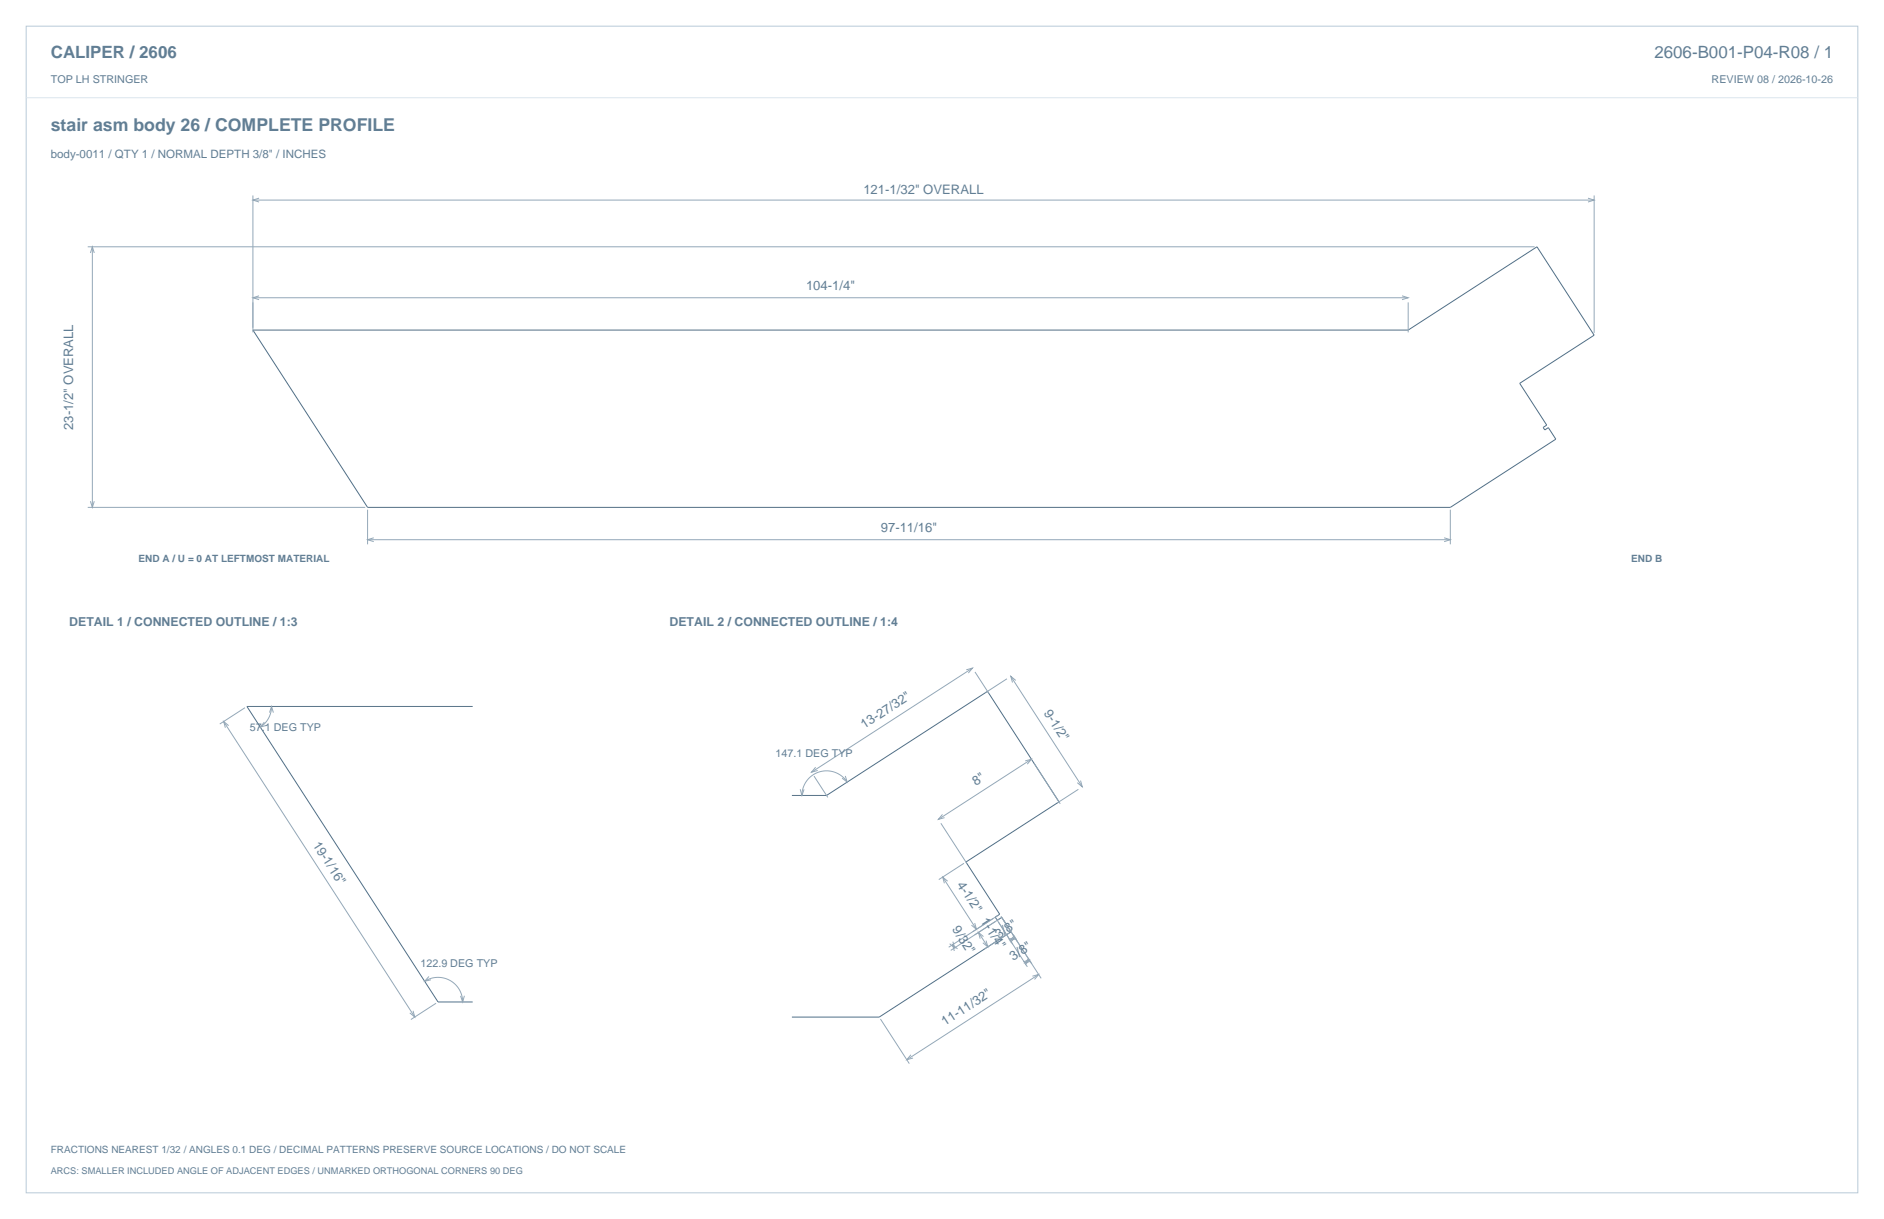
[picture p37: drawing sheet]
<svg xmlns="http://www.w3.org/2000/svg" width="864mm" height="559mm" viewBox="0 0 864 559" stroke-linecap="round" stroke-linejoin="round" font-family="sans-serif">
<defs><g id="words">
<text font-size="8.1" fill="#617e94" x="23" y="60">stair asm body 26 / COMPLETE PROFILE</text>
<g font-size="7.8" fill="#617e94">
<text x="23" y="27">CALIPER / 2606</text>
<text x="758" y="27">2606-B001-P04-R08 / 1</text>
</g>
<g font-size="6" fill="#617e94">
<text x="396" y="89">121-1/32&quot; OVERALL</text>
<text x="369" y="133">104-1/4&quot;</text>
<text x="34" y="197" transform="rotate(-90 34 197)">23-1/2&quot; OVERALL</text>
<text x="404" y="244">97-11/16&quot;</text>
<text x="478" y="327" transform="rotate(57 478 327)">9-1/2&quot;</text>
<text x="396" y="334" transform="rotate(-33 396 334)">13-27/32&quot;</text>
<text x="447" y="360" transform="rotate(-33 447 360)">8&quot;</text>
<text x="143" y="387" transform="rotate(57 143 387)">19-1/16&quot;</text>
<text x="439" y="405" transform="rotate(57 439 405)">4-1/2&quot; 1-1/4&quot;</text>
<text x="436" y="426" transform="rotate(57 436 426)">9/32&quot;</text>
<text x="458" y="430" transform="rotate(-33 458 430)">3/8&quot;</text>
<text x="464" y="441" transform="rotate(-33 464 441)">3/8&quot;</text>
<text x="433" y="470" transform="rotate(-33 433 470)">11-11/32&quot;</text>
</g>
<g font-size="5.6" fill="#617e94">
<text x="32" y="287">DETAIL 1 / CONNECTED OUTLINE / 1:3</text>
<text x="307" y="287">DETAIL 2 / CONNECTED OUTLINE / 1:4</text>
</g>
<text font-size="5.3" fill="#617e94" x="23" y="72">body-0011 / QTY 1 / NORMAL DEPTH 3/8&quot; / INCHES</text>
<g font-size="4.9" fill="#617e94">
<text x="23" y="38">TOP LH STRINGER</text>
<text x="785" y="38">REVIEW 08 / 2026-10-26</text>
<text x="115" y="335">57.1 DEG TYP</text>
<text x="355" y="347">147.1 DEG TYP</text>
<text x="193" y="443">122.9 DEG TYP</text>
</g>
<g font-size="4.6" fill="#617e94">
<text x="63" y="258">END A / U = 0 AT LEFTMOST MATERIAL</text>
<text x="748" y="258">END B</text>
<text x="23" y="528">FRACTIONS NEAREST 1/32 / ANGLES 0.1 DEG / DECIMAL PATTERNS PRESERVE SOURCE LOCATIONS / DO NOT SCALE</text>
</g>
<text font-size="4.2" fill="#617e94" x="23" y="538">ARCS: SMALLER INCLUDED ANGLE OF ADJACENT EDGES / UNMARKED ORTHOGONAL CORNERS 90 DEG</text>
</g></defs>
<path d="M12 12h840v535h-840z" fill="none" stroke="#b8cad8" stroke-width=".46"/>
<path d="M12 45h840" fill="none" stroke="#dbe5ed" stroke-width=".46"/>
<path d="M116 151h529l60-38 26 41-34 22 12 19-2 1 1 1 2-1 3 5-48 32h-497zM217 324h-104l88 135h16M363 365h16l74-48 32 51-42 27 15 24-2 1 1 2 2-1 4 6-60 39h-40" fill="none" stroke="#536f85" stroke-width=".46"/>
<g fill="none" stroke="#93a8b9" stroke-width=".46">
<path d="M116 90v62M116 92h615M119 91l-3 1 3 1M728 91l3 1-3 1M731 90v63M40 113h663M41 116l1-3 1 3M42 113v120M116 136h529M119 136h-3l3 1M643 136h2l-2 1M645 139v13"/>
<path d="M40 233h127M41 230l1 3 1-3M168 234v16M665 234v16M168 247h497M171 247h-3l3 1M662 247h3l-3 1M443 307l3-1-2 3M446 306l-74 48M447 308l6 10M462 311l-10 6M463 310l33 51"/>
<path d="M466 312l-3-2 1 3M103 331l87 135M105 333l-2-2v3M112 324l-11 8M121 331l-2 2 3-1M124 327v-3l1 3M124 324l-1 5-4 4M373 356l6 10M374 352l-2 2 3-1M387 356l1 3-2-2M388 359a11 11 0 0 0-12-5 11 11 0 0 0-8 11M470 349l3-1-2 2"/>
<path d="M473 348l-43 28M474 350l12 18M495 358l1 3-2-2M367 362l1 3 1-3M431 377l12 19M432 373l-2 3 3-1M494 362l-9 6M442 396l-12 7M432 402l16 24M434 404l-2-2 1 3M457 420l-22 14M459 420l18 28"/>
<path d="M437 433l1 2M437 432l1 3-3-2M439 435l-2-2v3M447 423l1 3-3-2M449 427l4 7M451 429l-2-2v3M452 431l1 3-2-2M457 421l14 22M458 421l-22 15M462 431l3-1-2 2M463 428l-12 7M465 429l-2 2 3-1"/>
<path d="M465 430l-2 1M472 439l-2 2h3M195 450a11 11 0 0 1 17 9M197 448l-2 2 3-1M200 460l-12 7M213 456l-1 3-1-2M469 441l3-1-2 2M472 440l-2 1M473 448l3-1-2 2M476 447l-60 39M189 463l1 3-2-2M404 467l13 21"/>
<path d="M418 484l-2 2 3-1"/>
</g>
<use href="#words"/>
</svg>
